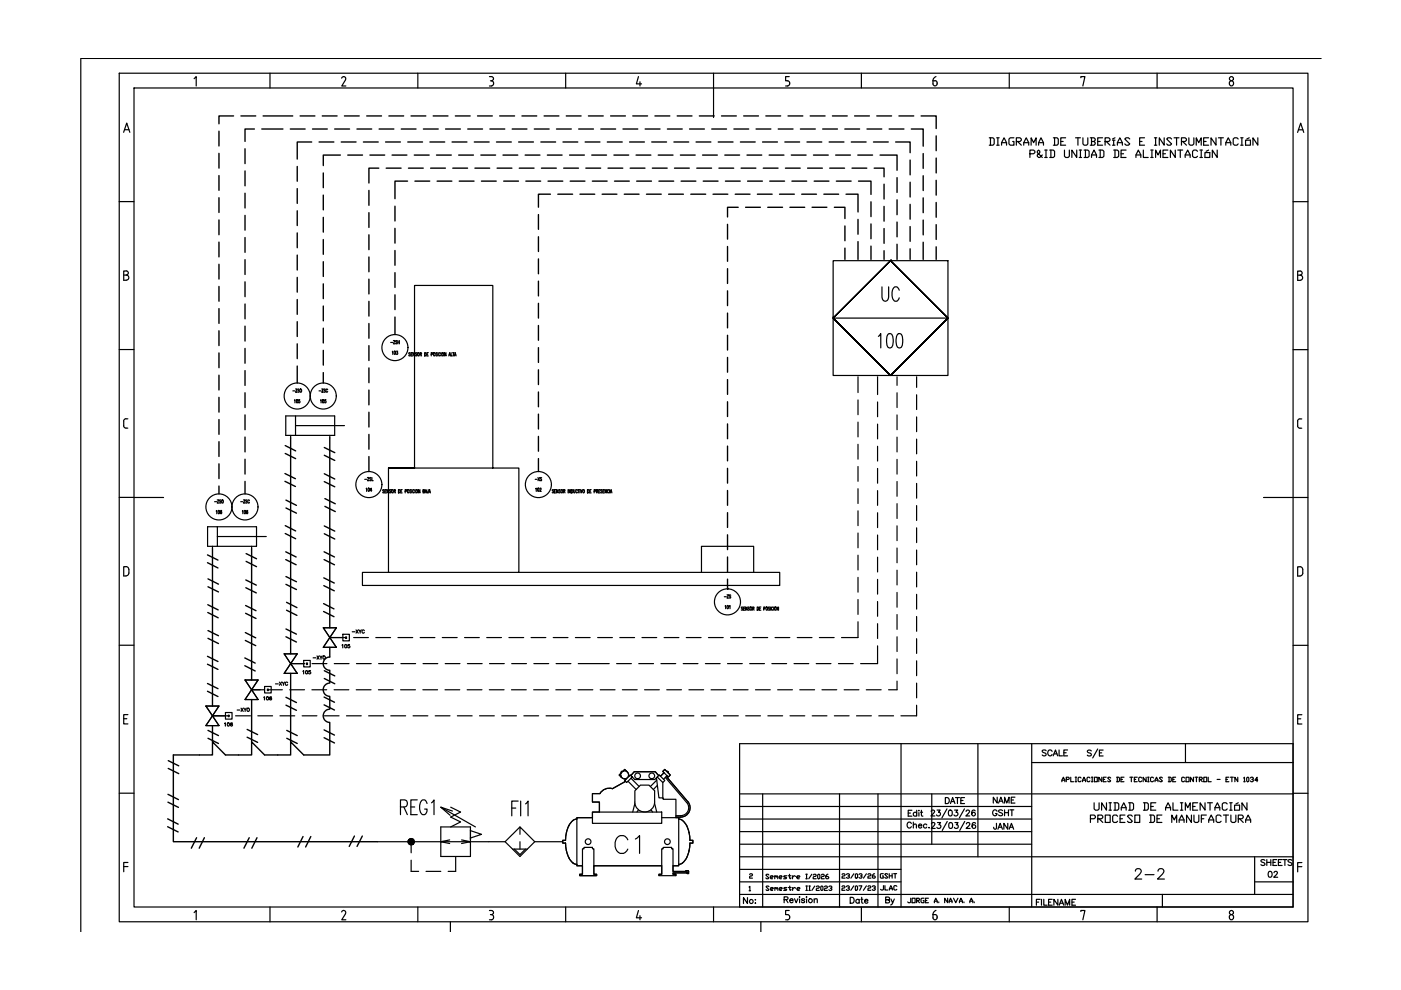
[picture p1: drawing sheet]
<svg xmlns="http://www.w3.org/2000/svg" width="297mm" height="210mm" viewBox="0 0 297 210" stroke-linecap="round" stroke-linejoin="round" font-family="sans-serif">
<defs><g id="words">
<text font-size="7.1" x="129.5" y="182">C1</text>
<g font-size="6.6">
<text x="186.3" y="65.3">UC</text>
<text x="185.2" y="75.1">100</text>
</g>
<text font-size="5.3" x="239.9" y="187.7">2-2</text>
<text font-size="4.9" x="229.7" y="161.9">S/E</text>
<g font-size="4.4">
<text x="209.5" y="174.3">GSHT</text>
<text x="209.9" y="177.1">JANA</text>
<text x="268.1" y="187.3">02</text>
<text x="156.6" y="193">No:</text>
<text x="187" y="193">By</text>
</g>
<g font-size="4">
<text x="199.7" y="171.4">DATE</text>
<text x="209.5" y="171.4">NAME</text>
<text x="179.2" y="192.6">Date</text>
</g>
<g font-size="3.5">
<text x="63.1" y="144.3">105</text>
<text x="158" y="187.3">2</text>
<text x="185.9" y="187.3">GSHT</text>
<text x="185.9" y="189.8">JLAC</text>
</g>
<g font-size="3.1">
<text x="72.3" y="136.5">S</text>
<text x="55.7" y="147.8">S</text>
</g>
</g></defs>
<!-- layer: 0 -->
<g fill="none" stroke="#000" stroke-width=".25">
<path d="M209.7 29.2h.8l.3 .3v1l-.3 .3h-.8M210 29.2v1.6M211.3 29.2h.5M211.3 30.8h.5M211.6 29.2v1.6M212.4 30.8v-.5l.5-1.1 .5 1.1v.5M212.4 30.3h1M215 29.2h-.8l-.3 .3v1l.3 .3h.8v-.8h-.3M215.5 30h.8l.2-.3v-.2l-.2-.3h-.8v1.6M215.8 30l.7 .8M217.1 30.8v-.5l.5-1.1 .5 1.1v.5M217.1 30.3h1"/>
<path d="M218.4 32.6h.7l.3-.3v-.2l-.3-.3h-.7v1.6M218.6 30.8v-1.6l.5 1.1 .6-1.1v1.6M220.2 30.8v-.5l.5-1.1 .5 1.1v.5M220.2 30.3h1M221 32.9l-.5 .5h-.3l-.3-.3v-.2l.6-.6v-.2l-.3-.3-.3 .3v.2l1.1 1.1M221.5 31.8h.5M221.5 33.4h.5M221.8 31.8v1.6M222.6 31.8h.7l.3 .3v1l-.3 .3h-.7M222.8 31.8v1.6M223.3 29.2h.8l.3 .3v1l-.3 .3h-.8M223.6 29.2v1.6"/>
<path d="M224.9 30h.5M225.7 31.8v1.3l.2 .3h.6l.2-.3v-1.3M225.9 29.2h-1v1.6h1M228 29.2h1.1M228.3 31.8v1.6l-1-1.6v1.6M228.5 29.2v1.6M228.8 31.8h.5M228.8 33.4h.5M229.1 31.8v1.6M229.6 29.2v1.3l.3 .3h.5l.2-.3v-1.3M229.9 31.8h.7l.3 .3v1l-.3 .3h-.7M230.1 31.8v1.6"/>
<path d="M231.2 29.2h.8l.2 .3v.2l-.2 .3M231.4 30h.6l.2 .3v.2l-.2 .3h-.8M231.4 33.4v-.5l.6-1.1 .5 1.1v.5M231.4 29.2v1.6M231.4 32.9h1.1M232.7 30h.6M233 31.8h.8l.2 .3v1l-.2 .3h-.8M233.3 31.8v1.6M233.8 29.2h-1.1v1.6h1.1M234.3 30h.8l.2-.3v-.2l-.2-.3h-.8v1.6M234.6 30l.7 .8M235.9 30.8h.5"/>
<path d="M235.9 29.7h.5M236.1 31.8h.8l.3 .3v1l-.3 .3h-.8M236.1 29.7v1.1M236.4 29.2l-.5 .3M236.4 31.8v1.6M236.9 30.8v-.5l.5-1.1 .6 1.1v.5M236.9 30.3h1.1M237.7 32.6h.5M238.7 31.8h-1v1.6h1M239.5 29.5l-.2-.3h-.6l-.2 .3 1 1-.2 .3h-.6l-.2-.3M240.8 33.4v-.5l.5-1.1 .6 1.1v.5M240.8 32.9h1.1"/>
<path d="M241.6 30h.5M242.4 31.8v1.6h1M242.7 29.2h-1.1v1.6h1.1M244 31.8h.5M244 33.4h.5M244.2 31.8v1.6M244.8 29.2h.5M244.8 30.8h.5M245 33.4v-1.6l.5 1.1 .5-1.1v1.6M245 29.2v1.6M246.6 32.6h.5M246.8 29.2v1.6l-1-1.6v1.6"/>
<path d="M247.6 31.8h-1v1.6h1M248.4 29.5l-.3-.3h-.5l-.2 .3 1 1-.3 .3h-.5l-.2-.3M248.9 29.2h1.1M249.2 31.8v1.6l-1.1-1.6v1.6M249.5 29.2v1.6M249.7 31.8h1M250.2 31.8v1.6M250.5 30h.8l.3-.3v-.2l-.3-.3h-.8v1.6M250.7 30l.9 .8M251.3 33.4v-.5l.5-1.1 .5 1.1v.5M251.3 32.9h1M252.1 29.2v1.3l.2 .3h.5l.3-.3v-1.3"/>
<path d="M253.6 30.8v-1.6l.6 1.1 .5-1.1v1.6M253.9 32.1l-.3-.3h-.5l-.3 .3v1l.3 .3h.5l.3-.3M254.4 31.8h.5M254.4 33.4h.5M254.7 31.8v1.6M255.2 30h.5M255.5 32.3h1v1.1h-1zM256.3 29.2h-1.1v1.6h1.1M256.3 31.8l-.6 .3M257.8 29.2v1.6l-1-1.6v1.6M258.1 31.8v1.6l-1.1-1.6v1.6M258.3 29.2h1.1"/>
<path d="M258.9 29.2v1.6M259.9 30.8v-.5l.5-1.1 .5 1.1v.5M259.9 30.3h1M262.5 29.5l-.2-.3h-.6l-.2 .3v1l.2 .3h.6l.2-.3M263 29.2h.6M263 30.8h.6M263.3 29.2v1.6M264.1 29.7h1v1.1h-1zM264.9 29.2l-.6 .3M266.7 29.2v1.6l-1.1-1.6v1.6M82.4 99.2v22.2h27.6v-22.2h-27.6h5.5v-38.7h16.6v38.7M82.4 121.4h-5.6v2.7h88.5v-2.7h-55.3"/>
<path d="M148.7 121.4v-5.6h11.1v5.6M197.4 172l.3-.2 .4 .2-.1 .4-.6 .6h.8M197.5 174.7l.2-.3 .5 .2-.2 .5-.6 .5h.9M198.7 171.8h.6l-.3 .4a.41 .41 0 0 1 .3 .7 .41 .41 0 0 1-.7-.1M198.8 174.4h.6l-.3 .5a.42 .42 0 0 1 .3 .6 .42 .42 0 0 1-.8-.1M200.8 171.5l-1.1 1.9M200.8 174.2l-1 1.9M201.2 171.8h.2a.65 .65 0 0 1 .5 .6 .65 .65 0 0 1-.5 .6 .8 .8 0 0 1-.2-1.2zM201.3 174.5l.2-.1a.64 .64 0 0 1 .5 .6 .64 .64 0 0 1-.5 .6 .82 .82 0 0 1-.2-1.1zM202.4 171.8h.6l-.3 .4a.42 .42 0 0 1 .3 .7 .42 .42 0 0 1-.7-.1M202.5 174.4h.6l-.3 .5a.42 .42 0 0 1 .3 .6 .42 .42 0 0 1-.8-.1M204.5 171.5l-1.1 1.9"/>
<path d="M204.5 174.2l-1 1.9M204.8 172l.3-.2 .5 .2-.2 .4-.6 .6h.8M204.9 174.7l.3-.3 .4 .2-.1 .5-.7 .5h.9M206.7 171.9v-.1a.61 .61 0 0 0-.8 .5 .61 .61 0 0 0 .5 .7 .39 .39 0 0 0 .4-.4 .39 .39 0 0 0-.4-.4 .39 .39 0 0 0-.4 .4M206.8 174.6l-.2-.2a.66 .66 0 0 0-.5 .6 .66 .66 0 0 0 .4 .6 .39 .39 0 0 0 .4-.3 .39 .39 0 0 0-.4-.4 .39 .39 0 0 0-.4 .3M225.1 165.7l.4-.9 .3 .9M225.1 165.4h.7M226.1 165.3h.5l.1-.3-.1-.2h-.5v.9M227 164.8v.9h.6M228 164.8h.3M228 165.7h.3M228.1 164.8v.9"/>
<path d="M229.2 165l-.1-.2h-.4l-.1 .2v.6l.1 .1h.4l.1-.1M229.5 165.7l.3-.9 .4 .9M229.5 165.4h.7M231.1 165l-.2-.2h-.3l-.1 .2v.6l.1 .1h.3l.2-.1M231.2 173.6h.8l.2-.3v-.2l-.2-.3h-.8v1.6M231.4 164.8h.3M231.4 165.7h.3M231.6 164.8v.9M232 170.2v1.3l.2 .3h.6l.2-.3v-1.3M232 164.8h.6v.9h-.6zM232.8 173.6h.8l.2-.3v-.2l-.2-.3h-.8v1.6M233 173.6l.8 .8"/>
<path d="M233.6 164.8v.9l-.6-.9v.9M233.9 165.3h.3M234.3 172.8h1.1v1.6h-1.1zM234.5 164.8h-.6v.9h.6M234.6 170.2v1.6l-1-1.6v1.6M235.1 170.2h.5M235.1 171.8h.5M235.4 170.2v1.6M235.5 165l-.5-.2-.1 .2 .6 .6-.2 .1h-.3l-.1-.1M236.2 170.2h.7l.3 .3v1l-.3 .3h-.7M236.4 170.2v1.6M236.7 164.8h.5l.1 .2v.6l-.1 .1h-.5"/>
<path d="M236.9 164.8v.9M236.9 173.1l-.2-.3h-.5l-.3 .3v1l.3 .3h.5l.2-.3M237.5 173.6h.5M237.7 165.3h.3M237.7 171.8v-.6l.6-1 .5 1v.6M237.7 171.2h1.1M238.3 164.8h-.6v.9h.6M238.5 172.8h-1v1.6h1M239.3 170.2h.8l.2 .3v1l-.2 .3h-.8M239.6 164.8h.6M239.6 170.2v1.6M239.9 164.8v.9"/>
<path d="M240.1 173.1l-.3-.3h-.5l-.3 .3 1.1 1-.3 .3h-.5l-.3-.3M240.5 165.3h.3M240.6 172.8h1v1.6h-1zM241.1 164.8h-.6v.9h.6M242.1 165l-.2-.2h-.3l-.2 .2v.6l.2 .1 .5-.1M242.4 170.2h.8l.3 .3v1l-.3 .3h-.8M242.7 170.2v1.6M243 164.8v.9l-.6-.9v.9M243.3 164.8h.3M243.3 165.7h.3M243.5 164.8v.9M243.7 172.8h.8l.3 .3v1l-.3 .3h-.8"/>
<path d="M244 171h.5M244 172.8v1.6M244.6 165l-.2-.2-.5 .2v.6l.2 .1h.3l.2-.1M244.9 165.7l.3-.9 .3 .9M244.9 165.4h.6M245.1 170.2h-1.1v1.6h1.1M245.3 173.6h.5M246.3 172.8h-1v1.6h1M246.5 165l-.2-.2-.5 .2 .7 .6-.2 .1-.5-.1M247.1 171.8v-.6l.6-1 .5 1v.6M247.1 171.2h1.1M247.7 164.8h.5l.1 .2v.6l-.1 .1h-.5"/>
<path d="M247.9 164.8v.9M248.4 174.4v-1.6l.6 1 .5-1v1.6M248.7 165.3h.2M248.7 170.2v1.6h1.1M249.3 164.8h-.6v.9h.6M250 174.4v-.6l.5-1 .5 1v.6M250 173.8h1M250.3 170.2h.5M250.3 171.8h.5M250.5 170.2v1.6M251.1 165l-.1-.2h-.3l-.2 .2v.6l.2 .1h.3l.1-.1M251.3 171.8v-1.6l.5 1 .6-1v1.6"/>
<path d="M251.5 164.8h.6v.9h-.6zM252.6 172.8v1.6l-1-1.6v1.6M252.9 171h.5M253 164.8v.9l-.6-.9v.9M253.1 172.8v1.3l.3 .3h.5l.3-.3v-1.3M253.4 164.8h.6M253.7 164.8v.9M253.9 170.2h-1v1.6h1M254.3 165.3h.4l.2-.3-.2-.2h-.4v.9M254.5 165.3l.4 .4M254.7 173.6h.5M255.2 164.8h.6v.9h-.6z"/>
<path d="M255.5 170.2v1.6l-1-1.6v1.6M255.8 172.8h-1.1v1.6M256 170.2h1.1M256.2 164.8v.9h.6M256.3 174.4v-.6l.5-1 .5 1v.6M256.3 173.8h1M256.5 170.2v1.6M257.6 171.8v-.6l.5-1 .5 1v.6M257.6 171.2h1M258 165.3h.7M258.9 173.1l-.3-.3h-.5l-.3 .3v1l.3 .3h.5l.3-.3M259.4 172.8h1.1"/>
<path d="M259.9 165.3h.4M259.9 172.8v1.6M260.2 170.5l-.3-.3h-.5l-.2 .3v1l.2 .3h.5l.3-.3M260.5 164.8h-.6v.9h.6M260.7 170.2h.5M260.7 171.8h.5M260.9 164.8h.6M261 172.8v1.3l.2 .3h.6l.2-.3v-1.3M261 170.2v1.6M261.2 164.8v.9M261.8 170.7h1v1.1h-1zM262.4 164.8v.9l-.6-.9v.9"/>
<path d="M262.5 173.6h.8l.3-.3v-.2l-.3-.3h-.8v1.6M262.5 170.2l-.5 .3M262.8 173.6l.8 .8M263.7 165l.1-.2v.9M263.7 165.7h.3M264.1 174.4v-.6l.5-1 .6 1v.6M264.1 173.8h1.1M264.3 165l.2-.2 .3 .2v.6l-.2 .1-.3-.1zM264.4 170.2v1.6l-1.1-1.6v1.6M265.1 165l.5-.2 .1 .3-.3 .2M265.6 165.3l.1 .1-.1 .3-.5-.1M266.7 165.4h-.6l.4-.6v.9"/>
<path d="M163 185.5l-.1-.1-.5 .1 .6 .6-.1 .2-.5-.2M163 188l-.1-.1-.5 .1 .6 .6-.1 .2-.5-.2M163.3 186h.5l.2-.2-.2-.1-.5 .1 .2 .5h.3M163.4 188.5h.4l.2-.2-.2-.1-.4 .1v.3l.4 .2M164.3 185.8l.1-.1 .2 .3M164.3 185.7v.6M164.3 188.3l.2-.1 .1 .3M164.3 188.2v.6M164.6 185.8l.1-.1 .2 .1v.5M164.6 188.3l.2-.1 .1 .1v.5M165.2 186h.5l.1-.2-.1-.1-.5 .1 .2 .5h.3M165.2 188.5h.5l.2-.2-.2-.1-.5 .1v.3l.5 .2"/>
<path d="M166.8 185.7l-.7 .1 .7 .3-.2 .2h-.5M166.8 188.2l-.6 .1 .5 .2 .1 .1-.1 .2h-.5M167.1 185.7h.6M167.1 188.2h.6M167.4 185.4v.7l.2 .2 .1-.2M167.4 187.9v.7l.2 .2 .1-.2M168 185.7v.6M168 188.2v.6M168.7 185.8l-.4-.1-.3 .3M168.7 188.3l-.3-.1-.4 .3M169 186h.4l.2-.2-.2-.1-.4 .1 .1 .5h.3M169 188.5h.5l.1-.2-.1-.1-.5 .1v.3l.5 .2"/>
<path d="M170.8 185.4h.4M170.8 186.3h.4M170.9 187.9h.3M170.9 188.8h.3M171 185.4v.9M171 187.9v.9M171.5 187.9h.3M171.5 188.8h.3M171.6 187.9v.9M172.1 185.4l-.6 .9M172.4 185.5l.2-.1h.3l.1 .1-.1 .3-.5 .2v.3h.6M172.7 187.9l-.6 .9"/>
<path d="M173.1 188l.1-.1 .5 .1-.2 .3-.4 .2v.3h.6M173.5 185.4l.3 .1v.6l-.1 .2-.3-.2v-.6zM174 188l.2-.1 .3 .1v.6l-.2 .2-.3-.2zM174.1 185.5l.2-.1h.3l.2 .1-.2 .3h-.3l-.2 .2v.3h.7M174.8 188l.1-.1 .5 .1-.1 .3h-.4l-.1 .2v.3h.6M175.5 185.4l-.4 .3v.4l.4 .2 .2-.3-.2-.2h-.4M175.7 188l.2-.1 .5 .1v.2l-.3 .1M176.2 188.3l.2 .2-.2 .3-.5-.2M178.5 188l.2-.2h.3l.1 .2-.1 .3-.5 .2v.3h.6M178.5 185.4l.2-.1 .5 .1-.2 .3h-.3l-.2 .2v.3h.7M179.5 188l.1-.2h.3l.2 .3-.3 .2M179.5 185.4l.4-.1 .2 .3-.3 .1"/>
<path d="M179.9 185.7l.2 .2-.2 .3-.4-.2M181 187.8l-.6 1M181 185.3l-.6 .9M181.3 185.4l.2-.1 .3 .1v.6l-.1 .2-.4-.2zM181.5 187.8l.3 .2v.6l-.1 .2-.4-.2v-.6zM182.1 187.8h.6l-.4 1M182.1 185.4l.5-.1 .2 .3-.4 .1M182.6 185.7l.2 .2-.2 .3-.5-.2M183.7 187.8l-.6 1M183.7 185.3l-.6 .9M184 188l.2-.2h.3l.1 .2-.1 .3h-.3l-.2 .2v.3h.6M184 185.4l.2-.1 .4 .1-.1 .3-.5 .2v.3h.6"/>
<path d="M193.1 190.4v.8l-.2 .2h-.3l-.1-.2M193.4 190.4h.6v1h-.6zM194.3 190.9h.5l.2-.3-.2-.2h-.5v1M194.5 190.9l.5 .5M195.9 190.4h-.5l-.1 .2v.6l.1 .2h.5v-.5h-.2M196.2 190.9h.3M196.8 190.4h-.6v1h.6M198.1 191.4l.3-1 .3 1M198.1 191.1h.6M199 191.2v.2M200.9 190.4v1l-.6-1v1M201.2 191.4l.3-1 .4 1"/>
<path d="M201.2 191.1h.7M202.2 190.4l.4 1 .5-1M203.4 191.4l.3-1 .4 1M203.4 191.1h.7M204.4 191.2v.2M205.6 191.4l.3-1 .4 1M205.6 191.1h.7M206.6 191.2v.2"/>
</g>
<!-- layer: SYMS -->
<g fill="none" stroke="#000" stroke-width=".25">
<path d="M176.6 55.3h24.4v24.3h-24.4zM188.8 55.3l12.2 12.1-12.2 12.2-12.2-12.2 12.2-12.1 12.2 12.1-12.2 12.2-12.2-12.2 12.2-12.1-12.2 12.1 12.2 12.2 12.2-12.2zM176.6 67.4h24.4M60.6 88.2h10.4v4.1h-10.4zM61.6 92.3v.5M62.7 90.2h10.3M62.7 88.2v4.1M69.9 92.3v.5M44 111.7h10.4v4.1h-10.4zM45 115.8v.5M46.1 113.8h10.4M46.1 111.7v4.1"/>
<path d="M53.3 115.8v.5M60.2 138.6h2.8l-1.4 2.1zM60.2 138.6h2.8l-2.8 4.2h2.8zM68.5 133.1h2.8l-1.4 2.1zM68.5 133.1h2.8l-2.8 4.2h2.8zM69.9 135.2l1.4 2.1h-2.8zM69.9 135.2h2.8M43.7 149.7h2.7l-1.4 2.1zM43.7 149.7h2.7l-2.7 4.1h2.7zM45 151.8l1.4 2h-2.7zM45 151.8h2.8M47.8 151.1h1.4v1.4h-1.4z"/>
<path d="M52 144.2h2.7l-1.4 2zM52 144.2h2.7l-2.7 4.1h2.7zM53.3 146.2l1.4 2.1h-2.7zM53.3 146.2h2.8M61.6 140.7l1.4 2.1h-2.8zM61.6 140.7h2.8M64.4 140h1.4v1.4h-1.4zM93.5 175.3h6.2v6.3h-6.2zM93.5 171.1l7.3 4.2M95.3 178.1l-1.8 .4 1.8 .3M95.6 171.1l2 1.1-2 1 2 1.1-2 1M95.9 172l-2.4-.9 1.9 1.8"/>
<path d="M97.9 178.1l1.8 .4-1.8 .3M99.7 176.1l2.4 .8-2.4 .8M103.7 178.5h-16.5v2.3M110.2 175.3l-3.1 3.2 3.1 3.1 3.2-3.1-3.2-3.2v1.6M110.2 178.5v1.5M119.9 178.8a5.5 5.5 0 0 0 1.8 4.3l.6 .2v.3h1.2v1.8h-.6v.3h3.6v-.3h-.6v-1.8h14.4v1.8h-.6v.3h3.6v-.3h-.6v-.3h2.8l.2-.2v.3h.3v-.4M123.5 180h.3v-.3h1.8v.3h.3v5.4h.6v.3h-3.6v-.3h.6zM125.6 172.2h14.7v2.4h-14.7zM125.6 173.4h-3.3v10.2h1.2M127.2 168.3h-1.6v1.8h1.5v2.1h-1.5v1.2h-3.3v.3a3.1 3.1 0 0 0-2.2 2.8l-.2 1.7h-.6v.6h.6M127.2 168.3h-1.6v1.8h1.5v2.1M129.8 167.2a2.34 2.34 0 0 0-2.6 1.1"/>
<path d="M131.7 163.9l-.4 .4 .4 .4M131.7 164.7h.1M131.7 164.7a.84 .84 0 0 0 .9 .4M132 163.6l-.1-.1-.2 .2 .1 .1M132 163.6l.4-.5 .5 .5M132.6 165.1l.1 .1-.3 .3 .2 .2-2.8 1.5 2.8-1.5M132.6 165.1l.1 .1M132.9 163.6a.84 .84 0 0 1 .4 .9M132.9 163.6l-.5-.5-.4 .5-.1-.1-.6 .8 .4 .4M133.1 165.6l1.8 1.8M133.3 164.5l.1 .1 .2-.3 .2 .2 .7-.9h4.4l.7 .9 .2-.2 .2 .3 .8-.8-.3-.2 .4-.5 .8 .6-.1 .1 .5 .5-.4 .4-.3-.2-.1 .1 4.5 5.4-4.5-5.4M133.3 164.5l.1 .1"/>
<path d="M133.8 164.5l.7-.9h4.4l.7 .9M133.8 165l1.7 1.8M134.1 164.7l-1.2 1.2-.5-.4 1.2-1.2 1 1h4.2l1-1 1.2 1.2-.5 .4-1.2-1.2M134.6 170a2.11 2.11 0 0 0 2.1 2.2 2.11 2.11 0 0 0 2.1-2.2v-2.3l-1.2-1.2h-1.8l-1.2 1.2v2.4M134.6 170.4l-.5 1.8M135.3 171.7l-.2 .5M138.1 171.7l.3 .5M138.8 170.4l.4 1.8M139.2 164.9l.5 4.3h.9v.3h2.7v3.9M139.2 165.4l-1.3 1.4M139.4 166.5l-.9 .9M140.3 173.4h3.6v10.2h-1.2"/>
<path d="M140.5 163.6l.4-.5 1.2 1.2-.4 .4zM140.5 165.9v3.3M140.8 163.8l-.8 .8M141.1 164.8l4.5 5.4M141.4 163.6l.1-.1 .2 .2-.1 .1M141.4 164.5l-.7 .7M143.3 173.2h1M144.3 173.2h-1v.2h.6v.3a3.1 3.1 0 0 1 2.2 2.8l.2 1.7h.6v.6h-.6M145.6 170.2a1.68 1.68 0 0 1 .3 1.8 1.68 1.68 0 0 1-1.6 .9h-1M145.8 170a1.98 1.98 0 0 1 .3 2.1 1.98 1.98 0 0 1-1.8 1.1M146.3 178.8a5.5 5.5 0 0 1-1.8 4.3l-.6 .2v.3h-1.2v1.2h2.7M87.2 182.4v2.3h1.6"/>
<path d="M90.3 184.7h3.2M96.6 181.6v3.1h-1.6M108.7 180h3.1M109.1 180l1.1 1.2 1.2-1.2M125.9 183.6h14.4M145.4 184.8l.3-.2 .3 .2M145.4 184.8h-2.7v-4.8h-.3v-.3h-1.8v.3h-.3v5.4h-.6v.3M146 184.8v.4h-.3v-.3l-.2 .2h-2.8v.3h.6v.3"/>
<circle cx="83.7" cy="73.7" r="2.76"/>
<circle cx="63" cy="84" r="2.76"/>
<circle cx="68.5" cy="84" r="2.76"/>
<circle cx="46.4" cy="107.5" r="2.76"/>
<circle cx="51.9" cy="107.5" r="2.76"/>
<circle cx="78.2" cy="102.7" r="2.76"/>
<circle cx="114.1" cy="102.7" r="2.76"/>
<circle cx="154.2" cy="127.6" r="2.76"/>
<circle cx="124.7" cy="178.5" r=".6"/>
<circle cx="132.4" cy="164.3" r=".84"/>
<circle cx="135.2" cy="164.5" r=".6"/>
<circle cx="138.2" cy="164.5" r=".6"/>
<circle cx="141.5" cy="178.5" r=".6"/>
</g>
<!-- layer: MISC -->
<g fill="none" stroke="#000" stroke-width=".25">
<path d="M188.8 55.2h.1M188.9 55.3h.1M188.9 55.2h.1M189 55.2h.1M189 55.3h.1M176.7 67.3h.1M176.7 67.3v.1M176.7 67.4h.1M176.7 67.3l.1 .1M176.8 67.4h.1M176.8 67.3v.1M154.3 124.8h.1"/>
<path d="M48.6 151.7h-.2l.2 .2h-.2"/>
</g>
<!-- layer: TAGS -->
<g fill="none" stroke="#000" stroke-width=".25">
<path d="M82.8 72.6h.5M83.2 74.6l.1-.1v.6M83.4 72.2h.3l-.3 .7h.3M83.6 74.5a.31 .31 0 0 1 .3 .3 .31 .31 0 0 1-.3 .3zM84.1 74.5h.2l-.1 .2h.1a.21 .21 0 0 1 0 .3 .21 .21 0 0 1-.3 .1v-.1M84.2 72.3h-.3l.3 .5h-.3M84.4 72.2v.7M84.4 72.5h.3M84.7 72.2v.7M62.1 82.9h.4M62.4 84.9l.1-.2v.7M62.7 82.5h.3l-.3 .7h.3"/>
<path d="M62.9 84.8a.32 .32 0 0 1 .2 .3 .32 .32 0 0 1-.2 .3zM63.4 82.6a.17 .17 0 0 0-.2-.1 .17 .17 0 0 0 0 .2l.2 .1a.18 .18 0 0 1 0 .3 .18 .18 0 0 1-.3 0M63.5 84.7h-.2v.3a.21 .21 0 0 1 .3 .2 .21 .21 0 0 1-.3 .2v-.1M63.7 82.5a.34 .34 0 0 1 .3 .3 .34 .34 0 0 1-.3 .3l-.1-.4zM67.6 82.9h.4M68 84.9l.1-.2v.7M68.2 82.5h.3l-.3 .7h.3M68.4 84.8a.32 .32 0 0 1 .3 .3 .32 .32 0 0 1-.3 .3zM69 82.6a.17 .17 0 0 0-.3-.1 .17 .17 0 0 0 0 .2l.2 .1a.18 .18 0 0 1 0 .3 .18 .18 0 0 1-.2 0M69.1 84.7h-.2v.3a.19 .19 0 0 1 .2 0 .19 .19 0 0 1 0 .3 .19 .19 0 0 1-.3 0M69.5 82.6l-.2-.1a.34 .34 0 0 0-.2 .3 .34 .34 0 0 0 .3 .3l.1-.1M45.5 106.4h.4"/>
<path d="M45.8 108.4l.2-.2v.7M46.1 106h.3l-.3 .7h.3M46.3 108.3a.32 .32 0 0 1 .3 .3 .32 .32 0 0 1-.3 .3zM46.8 106.1h-.3l.3 .5h-.3M47 108.3a.33 .33 0 0 0-.3 .3 .33 .33 0 0 0 .3 .3v-.4l-.3 .2M47.1 106a.34 .34 0 0 1 .3 .3 .34 .34 0 0 1-.3 .3zM51 106.4h.4M51.4 108.4l.1-.2v.7M51.6 106h.3l-.3 .7h.3M51.8 108.3a.32 .32 0 0 1 .3 .3 .32 .32 0 0 1-.3 .3zM52.4 106.1h-.3l.3 .5h-.3M52.5 108.3a.33 .33 0 0 0-.3 .3 .33 .33 0 0 0 .3 .3v-.4l-.3 .2"/>
<path d="M52.9 106.1l-.1-.1a.34 .34 0 0 0-.3 .3 .34 .34 0 0 0 .3 .3l.1-.1M77.3 101.6h.4M77.6 103.6l.1-.1v.7M77.9 101.2h.3l-.3 .7h.3M78.1 103.5a.32 .32 0 0 1 .2 .3 .32 .32 0 0 1-.2 .3zM78.7 101.3h-.3l.3 .4-.1 .2-.2-.1M78.8 104h-.3l.2-.5v.7M78.9 101.2v.7h.2M113.5 101.6h.4M113.6 103.6l.1-.1v.7M114 103.5a.32 .32 0 0 1 .3 .3 .32 .32 0 0 1-.3 .3zM114.1 101.2l.3 .7"/>
<path d="M114.4 101.2l-.3 .7M114.5 103.7v-.2l.2 .1-.3 .6h.4M114.8 101.3a.17 .17 0 0 0-.2 0 .17 .17 0 0 0 0 .2l.2 .3h-.3M66.4 139.5h.6M67.2 139.1l.5 .7M67.7 139.1l-.5 .7M67.8 139.1l.3 .3v.4M68.3 139.1l-.2 .3M75.5 133.5l.5 .7M76 133.5l-.5 .7M76.1 133.5l.3 .4v.3M76.6 133.5l-.2 .4"/>
<path d="M77.2 133.7a.28 .28 0 0 0-.3-.1 .28 .28 0 0 0-.1 .4 .25 .25 0 0 0 .2 .2 .25 .25 0 0 0 .2-.1M153.6 126.5h.4M153.7 128.5l.1-.1v.7M154.1 126.1h.4l-.4 .7h.4M154.2 128.4a.32 .32 0 0 1 .3 .3 .32 .32 0 0 1-.3 .3zM154.7 128.5l.1-.1v.7M154.9 126.2a.17 .17 0 0 0-.2-.1 .17 .17 0 0 0 0 .3l.2 .3h-.3M50.3 150.5h.6M51.1 150.1l.5 .7M51.6 150.1l-.5 .7M51.7 150.1l.3 .4v.3M52.2 150.1l-.2 .4"/>
<path d="M59.2 144.6l.5 .7M59.7 144.6l-.5 .7M59.8 144.6l.3 .3v.4M60.4 144.6l-.3 .3M61 144.8a.27 .27 0 0 0-.3-.2 .27 .27 0 0 0-.2 .3v.1a.27 .27 0 0 0 .2 .3 .27 .27 0 0 0 .3-.2M84.9 171.1h.9a.79 .79 0 0 0 .6-.8 .79 .79 0 0 0-.6-.7h-.9v3.1M85.6 171.1l.8 1.6M87.1 171.1h.8M88.5 169.6h-1.4v3.1h1.4M90.5 170.4a.72 .72 0 0 0-.3-.7 .72 .72 0 0 0-.8 0 2.26 2.26 0 0 0 .2 3 .86 .86 0 0 0 .9-1.2h-.5M91.5 170.2l.5-.6v3.1M108.5 171.3h.9"/>
<path d="M109.9 169.8h-1.4v3.2M110.4 169.8v3.2M111.4 170.4l.6-.6v3.2"/>
<circle cx="68.7" cy="139.4" r=".32"/>
<circle cx="52.6" cy="150.5" r=".32"/>
</g>
<!-- layer: DESC -->
<g fill="none" stroke="#000" stroke-width=".25">
<path d="M87 74.9h-.3l.2 .2a.18 .18 0 0 1 0 .3 .18 .18 0 0 1-.2 0M87.2 75.1h.1M87.4 74.8h-.2v.7h.2M87.9 74.8v.7l-.3-.7v.7M88.4 74.9a.17 .17 0 0 0-.3-.1 .17 .17 0 0 0 0 .2l.2 .1a.18 .18 0 0 1 0 .3 .18 .18 0 0 1-.2 0M88.6 74.8h.1a.33 .33 0 0 1 .2 .3 .33 .33 0 0 1-.3 .3zM89.1 75.1h.2l.1-.3h-.3v.7M89.2 75.1l.2 .4M90 74.8a.35 .35 0 0 1 .4 .3 .35 .35 0 0 1-.4 .4zM90.5 75.1h.2M90.8 74.8h-.3v.7h.3M91.4 75.1h.3v-.3h-.3v.7"/>
<path d="M92 74.8a.33 .33 0 0 1 .3 .3 .33 .33 0 0 1-.3 .3zM92.7 74.9h-.3l.2 .2a.18 .18 0 0 1 .1 .3 .18 .18 0 0 1-.3 0M92.9 74.8v.7M93.4 74.9l-.1-.1a.33 .33 0 0 0-.3 .3 .33 .33 0 0 0 .3 .3l.1-.1M93.5 74.8v.7M93.8 74.8a.33 .33 0 0 1 .3 .3 .33 .33 0 0 1-.3 .3zM94.6 74.8v.7l-.4-.7v.7M95.2 75.5l.1-.7 .2 .7M95.2 75.2h.3M95.6 74.8v.7h.3M96 74.8h.3M96.1 74.8v.7"/>
<path d="M96.3 75.5l.2-.7 .2 .7M96.4 75.2h.2M81.5 103.9a.17 .17 0 0 0-.3-.1 .17 .17 0 0 0 0 .3l.3 .3h-.4M81.6 104.1h.2M81.9 103.8h-.3v.7h.3M82.4 103.8v.7l-.4-.7v.7M82.9 103.9l-.3-.1v.2l.3 .4h-.4M83.1 103.8a.34 .34 0 0 1 .3 .4 .34 .34 0 0 1-.3 .3zM83.5 104.1h.3v-.3h-.3v.7M83.7 104.1l.1 .4M84.5 103.8a.35 .35 0 0 1 .3 .4 .35 .35 0 0 1-.3 .3zM85 104.1h.2"/>
<path d="M85.3 103.8h-.3v.7h.3M85.9 104.2l.3-.1v-.3h-.3v.7M86.5 103.8a.34 .34 0 0 1 .2 .4 .34 .34 0 0 1-.2 .3zM87.2 103.9a.17 .17 0 0 0-.3-.1 .17 .17 0 0 0 .1 .3l.2 .3h-.3M87.3 103.8v.7M87.8 104a.18 .18 0 0 0-.2-.2 .18 .18 0 0 0-.1 .3l.1 .4 .2-.2M88 103.8v.7M88.3 103.8a.34 .34 0 0 1 .3 .4 .34 .34 0 0 1-.3 .3zM89 103.8v.7l-.3-.7v.7M89.7 104.1h.3v-.3h-.3v.7h.3l-.1-.4M90.1 104.5l.2-.7 .2 .7M90.2 104.3h.2"/>
<path d="M90.8 103.8l-.1 .7-.1-.2M90.9 104.5l.2-.7 .2 .7M91 104.3h.2M117.4 103.9a.17 .17 0 0 0-.3-.1 .17 .17 0 0 0 .1 .3l.2 .3h-.3M117.5 104.1h.2M117.9 103.8h-.4v.7h.4M118.3 103.8v.7l-.3-.7v.7M118.8 103.9l-.3-.1v.2l.3 .4h-.3M119 103.8h.1a.34 .34 0 0 1 .2 .4 .34 .34 0 0 1-.3 .3zM119.5 104.1h.2v-.3h-.2v.7M119.6 104.1l.2 .4M120.4 103.8v.7"/>
<path d="M120.9 103.8v.7l-.3-.7v.7M121.1 103.8a.35 .35 0 0 1 .4 .4 .35 .35 0 0 1-.4 .3zM121.6 103.8l.2 .7 .1-.1v-.6M122.4 104a.18 .18 0 0 0-.2-.2 .18 .18 0 0 0-.1 .3l.1 .4 .2-.2M122.5 103.8h.4M122.7 103.8v.7M123 103.8v.7M123.1 103.8l.2 .7 .2-.7M123.6 103.8h.1a.34 .34 0 0 1 .2 .4 .34 .34 0 0 1-.3 .3zM124.6 103.8a.35 .35 0 0 1 .3 .4 .35 .35 0 0 1-.3 .3zM125 104.1h.2M125.3 103.8h-.3v.7h.3"/>
<path d="M126 104.2l.3-.1-.1-.3h-.2v.7M126.5 104.1h.2v-.3h-.2v.7M126.6 104.1l.2 .4M126.9 104.1h.2M127.2 103.8h-.3v.7h.3M127.7 103.9a.17 .17 0 0 0-.3-.1 .17 .17 0 0 0 0 .3l.3 .3h-.4M127.8 104.1h.2M128.1 103.8h-.3v.7h.3M128.6 103.8v.7l-.3-.7v.7M129.1 104a.18 .18 0 0 0-.2-.2 .18 .18 0 0 0-.1 .3l.1 .4 .2-.2M129.3 103.8v.7M129.4 104.5l.2-.7 .1 .7"/>
<path d="M129.4 104.3h.3M157.5 128.8a.17 .17 0 0 0-.3-.1 .17 .17 0 0 0 .1 .3l.2 .3h-.3M157.7 129h.1M158 128.7h-.3v.7h.3M158.4 128.7v.7l-.3-.7v.7M158.9 128.8a.17 .17 0 0 0-.3-.1 .17 .17 0 0 0 .1 .3l.2 .3h-.3M159.1 128.7h.1a.34 .34 0 0 1 .2 .3 .34 .34 0 0 1-.3 .4zM159.6 129h.2v-.3h-.2v.7M159.7 129l.2 .4M160.5 128.7a.34 .34 0 0 1 .4 .3 .34 .34 0 0 1-.4 .4zM161 129h.2M161.3 128.7h-.3v.7h.3"/>
<path d="M161.9 129.1l.3-.1v-.3h-.3v.7M162.5 128.7a.34 .34 0 0 1 .3 .3 .34 .34 0 0 1-.3 .4zM163.2 128.8h-.3l.3 .4v.2l-.3-.1M163.4 128.7v.7M163.9 128.8l-.1-.1a.3 .3 0 0 0-.3 .3 .3 .3 0 0 0 .4 .3v-.1M164 128.7v.7M164.3 128.7a.34 .34 0 0 1 .3 .3 .34 .34 0 0 1-.3 .4zM165.1 128.7v.7l-.4-.7v.7M47.6 153.4l.2-.1v.7M49.3 153.4l-.1-.1a.31 .31 0 0 0-.4 .3 .31 .31 0 0 0 .5 .2 .21 .21 0 0 0-.1-.3 .21 .21 0 0 0-.3 .2"/>
<circle cx="48.4" cy="153.6" r=".31"/>
</g>
<!-- layer: ELECTRONICO -->
<g fill="none" stroke="#000" stroke-width=".3">
<path d="M46.4 27.8v3.2M46.4 32.5v3.2M46.4 37.2v3.2M49.5 24.6h-3.1v1.7M51.1 24.6h3.1M52 31.5v3.2M52 36.2v3.2M53.9 27.4h-1.9v2.6M55.5 27.4h4.5M55.8 24.6h6.3M61.6 27.4h3.1M63 35.3v3.1"/>
<path d="M63 40v3.1M63.6 24.6h3.2M66.1 30.1h-3.1v3.6M66.3 27.4h3.1M67.7 30.1h3.1M68.3 24.6h3.2M68.5 36.7v3.1M71 27.4h3.1M72.2 32.9h-3.7v2.2M72.4 30.1h3.1M73 24.6h3.2M73.7 32.9h3.2"/>
<path d="M75.7 27.4h3.1M77.1 30.1h3.1M77.8 24.6h3.1M78.4 32.9h3.2M80.3 35.7h-2.1v3.1M80.4 27.4h3.1M81.8 30.1h3.1M81.9 35.7h3.1M82.5 24.6h3.1M83.1 32.9h3.2M85.1 27.4h3.1M86.4 38.4h-2.7v3.7"/>
<path d="M86.5 30.1h3.1M86.6 35.7h3.1M87.2 24.6h3.1M87.8 32.9h3.2M88 38.4h3.1M89.8 27.4h3.1M91.2 30.1h3.1M91.3 35.7h3.1M91.8 24.6h3.2M92.5 32.9h3.2M92.7 38.4h3.1M94.5 27.4h3.1"/>
<path d="M95.8 30.1h3.2M96 35.7h3.1M96.5 24.6h3.2M97.2 32.9h3.2M97.4 38.4h3.1M99.2 27.4h3.1M100.6 30.1h3.1M100.7 35.7h3.1M101.2 24.6h3.2M101.9 32.9h3.2M102.1 38.4h3.1M103.9 27.4h3.1"/>
<path d="M105.3 30.1h3.1M105.4 35.7h3.1M105.9 24.6h3.2M106.6 32.9h3.2M106.8 38.4h3.1M108.6 27.4h3.1M110 30.1h3.1M110.1 35.7h3.1M110.7 24.6h3.1M111.3 32.9h3.2M111.5 38.4h3.1M113.3 27.4h3.1"/>
<path d="M114.7 30.1h3.1M114.8 35.7h3.1M115.4 24.6h3.1M116 32.9h3.2M116.2 38.4h3.1M118 27.4h3.1M119.4 30.1h3.1M119.5 35.7h3.1M120.1 24.6h3.1M120.8 32.9h3.1M120.9 38.4h3.1M122.7 27.4h3.1"/>
<path d="M124.1 30.1h3.1M124.2 35.7h3.1M124.8 24.6h3.1M125.5 32.9h3.1M125.6 38.4h3.1M127.4 27.4h3.1M128.8 30.1h3.1M128.9 35.7h3.1M129.5 24.6h3.1M130.2 32.9h3.1M130.3 38.4h3.1M132.1 27.4h3.1"/>
<path d="M133.5 30.1h3.1M133.6 35.7h3.1M134.2 24.6h3.1M134.9 32.9h3.1M135 38.4h3.1M136.8 27.4h3.1M138.2 30.1h3.1M138.3 35.7h3.1M138.9 24.6h3.1M139.6 32.9h3.1M139.7 38.4h3.1M141.5 27.4h3.1"/>
<path d="M142.9 30.1h3.1M143 35.7h3.1M143.6 24.6h3.1M144.3 32.9h3.1M144.4 38.4h3.1M146.2 27.4h3.1M147.6 30.1h3.1M147.7 35.7h3.2M148.3 24.6h3.1M149 32.9h3.1M149.1 38.4h3.1M150.9 27.4h3.1"/>
<path d="M152.3 30.1h3.1M152.4 35.7h3.2M153 24.6h3.1M153.7 32.9h3.1M153.8 38.4h3.1M155.6 27.4h3.1M157 30.1h3.1M157.1 35.7h3.2M157.7 24.6h3.1M158.4 32.9h3.1M158.5 38.4h3.1M160.3 27.4h3.1"/>
<path d="M161.7 30.1h3.1M161.8 35.7h3.2M162.4 24.6h3.1M163.1 32.9h3.1M163.2 38.4h3.1M165 27.4h3.1M166.4 30.1h3.1M166.5 35.7h3.2M167.1 24.6h3.1M167.8 32.9h3.1M167.9 38.4h3.1M169.7 27.4h3.2"/>
<path d="M171.1 30.1h3.1M171.2 35.7h3.2M171.8 24.6h3.1M172.5 32.9h3.1M172.6 38.4h3.2M174.4 27.4h3.2M175.8 30.1h3.1M175.9 35.7h3.2M176.5 24.6h3.1M177.2 32.9h3.1M177.3 38.4h3.2M179.1 27.4h3.2"/>
<path d="M180.5 30.1h3.1M180.6 35.7h3.2M181.2 24.6h3.1M181.9 32.9h3.1M182 38.4h2.7v2.8M183.8 27.4h3.2M185.2 30.1h3.1M185.3 35.7h2.1v1.8M185.9 24.6h3.1M186.6 32.9h3.6v3.2M187.4 39.1v3.1M188.5 27.4h3.2"/>
<path d="M189.9 30.1h3.1v2.3M190.2 37.7v3.1M190.6 24.6h3.1M193 33.9v3.2M193 38.6v3.2M193.2 27.4h2.5v3.6M195.3 24.6h3.2v2.6M195.7 32.6v3.1M195.7 37.3v3.1M198.5 28.8v3.1M198.5 33.5v3.2M198.5 38.2v3.2"/>
<path d="M46.4 41.9v3.1M46.4 46.6v3.2M46.4 51.3v3.2M46.4 56v3.2M52 41v3.1M52 45.7v3.1M52 50.4v3.1M52 55.1v3.1M52 59.8v3.1M63 44.7v3.1M63 49.4v3.1M63 54.1v3.1"/>
<path d="M63 58.8v3.1M68.5 41.4v3.1M68.5 46.1v3.1M68.5 50.8v3.1M68.5 55.5v3.1M78.2 40.4v3.1M78.2 45.1v3.1M78.2 49.8v3.1M78.2 54.5v3.1M78.2 59.2v3.1M83.7 43.7v3.1M83.7 48.4v3.1"/>
<path d="M83.7 53.1v3.1M83.7 57.8v3.1M114.2 45.5v3.1M114.2 50.2v3.1M114.2 54.9v3.1M114.2 59.6v3.1M116.7 41.2h-2.5v2.7M118.3 41.2h3.1M123 41.2h3.1M127.7 41.2h3.1M132.4 41.2h3.1M137.1 41.2h3.1"/>
<path d="M141.8 41.2h3.1M146.5 41.2h3.1M151.2 41.2h3.1M154.2 47.6v3.1M154.2 52.3v3.1M154.2 57v3.1M155.9 41.2h3.1M156.5 43.9h-2.3v2.1M158.1 43.9h3.1M160.6 41.2h3.1M162.8 43.9h3.1M165.3 41.2h3.1"/>
<path d="M167.5 43.9h3.1M170 41.2h3.1M172.2 43.9h3.1M174.7 41.2h3.1M176.9 43.9h2.2v2.4M179.1 47.9v3.1M179.1 52.6v2.4M179.4 41.2h2.5v3.7M181.9 46.5v3.2M181.9 51.2v3.8M184.7 42.8v3.1M184.7 47.5v3.1"/>
<path d="M184.7 52.2v2.8M187.4 43.8v3.1M187.4 48.5v3.1M187.4 53.2v1.8M190.2 42.4v3.1M190.2 47.1v3.1M190.2 51.8v3.2M193 43.3v3.2M193 48v3.2M193 52.8v2.2M195.7 42v3.1M195.7 46.7v3.1"/>
<path d="M195.7 51.4v3.6M198.5 42.9v3.2M198.5 47.6v3.2M198.5 52.3v2.7M46.4 60.7v3.2M46.4 65.4v3.2M46.4 70.1v3.2M46.4 74.8v3.2M46.4 79.6v3.1M52 64.5v3.1M52 69.2v3.1M52 73.9v3.1"/>
<path d="M52 78.6v3.1M63 63.5v3.1M63 68.2v3.1M63 72.9v3.1M63 77.6v3.6M68.5 60.2v3.1M68.5 64.9v3.1M68.5 69.6v3.1M68.5 74.3v3.1M68.5 79v2.2M78.2 63.9v3.1M78.2 68.6v3.1"/>
<path d="M78.2 73.3v3.1M78.2 78v3.1M83.7 62.5v3.1M83.7 67.2v3.7M114.2 64.3v3.1M114.2 69v3.1M114.2 73.7v3.1M114.2 78.4v3.1M154.2 61.7v3.1M154.2 66.4v3.1M154.2 71.1v3.1M154.2 75.8v3.1"/>
<path d="M46.4 84.3v3.1M46.4 88.9v3.2M46.4 93.6v3.2M46.4 98.3v3.2M52 83.3v3.1M52 88v3.1M52 92.7v3.1M52 97.4v3.1M78.2 82.7v3.1M78.2 87.4v3.1M78.2 92.1v3.1M78.2 96.8v3.2"/>
<path d="M114.2 83.1v3.1M114.2 87.8v3.2M114.2 92.5v3.2M114.2 97.2v2.8M154.2 80.5v3.1M154.2 85.2v3.1M154.2 89.9v3.1M154.2 94.6v3.1M154.2 99.3v3.1M46.4 103v1.7M52 102.1v2.6M154.2 104v3.1"/>
<path d="M154.2 108.7v3.1M154.2 113.4v3.1M154.2 118.1v3.1M154.2 122.8v2.1"/>
</g>
<!-- layer: SALIDAS -->
<g fill="none" stroke="#000" stroke-width=".25">
<path d="M181.9 79.9v3.3M186.1 79.9v3.8M190.2 79.9v1.8M194.3 79.9v2.2M181.9 84.8v3.1M181.9 89.5v3.1M181.9 94.2v3.2M181.9 98.9v3.2M186.1 85.2v3.2M186.1 89.9v3.2M186.1 94.6v3.2M186.1 99.3v3.2"/>
<path d="M190.2 83.3v3.1M190.2 88v3.1M190.2 92.7v3.1M190.2 97.4v3.1M194.3 83.7v3.1M194.3 88.4v3.1M194.3 93.1v3.1M194.3 97.8v3.1M181.9 103.6v3.2M181.9 108.3v3.1M181.9 113v3.1M181.9 117.7v3.1"/>
<path d="M186.1 104v3.2M186.1 108.7v3.2M186.1 113.4v3.2M186.1 118.1v3.2M190.2 102.1v3.1M190.2 106.8v3.1M190.2 111.5v3.1M190.2 116.2v3.1M194.3 102.5v3.1M194.3 107.2v3.1M194.3 111.9v3.1M194.3 116.6v3.1"/>
<path d="M69.9 135.2h3.5M75 135.2h3.1M79.7 135.2h3.1M84.4 135.2h3.1M89.1 135.2h3.1M93.8 135.2h3.1M98.5 135.2h3.1M103.2 135.2h3.1M107.9 135.2h3.1M112.6 135.2h3.1M117.3 135.2h3.1M122 135.2h3.1"/>
<path d="M126.7 135.2h3.1M131.4 135.2h3.1M136.1 135.2h3.1M140.8 135.2h3.1M145.5 135.2h3.1M150.2 135.2h3.1M154.9 135.2h3.1M159.6 135.2h3.2M164.3 135.2h3.2M169 135.2h3.2M173.7 135.2h3.2M181.9 122.4v3.1"/>
<path d="M181.9 127.1v3.2M181.9 131.8v3.4h-3.5M186.1 122.8v3.2M186.1 127.5v3.2M186.1 132.2v3.2M186.1 136.9v3.8h-3.6M190.2 120.9v3.1M190.2 125.6v3.1M190.2 130.3v3.1M190.2 135v3.1M190.2 139.7v3.1M194.3 121.3v3.1"/>
<path d="M194.3 126v3.1M194.3 130.7v3.1M194.3 135.4v3.1M45 151.8h3.4M49.9 151.8h3.2M53.3 146.2h1.9M54.7 151.8h3.1M56.7 146.2h3.2M59.4 151.8h3.1M61.4 146.2h3.2M61.6 140.7h3M64.1 151.8h3.1"/>
<path d="M66.1 146.2h3.2M66.2 140.7h3.1M68.8 151.8h3.1M70.8 146.2h3.2M70.9 140.7h3.1M73.5 151.8h3.1M75.5 146.2h3.2M75.6 140.7h3.1M78.2 151.8h3.1M80.2 146.2h3.2M80.3 140.7h3.1M82.9 151.8h3.1"/>
<path d="M84.9 146.2h3.2M85 140.7h3.1M87.6 151.8h3.1M89.6 146.2h3.2M89.7 140.7h3.1M92.3 151.8h3.1M94.3 146.2h3.2M94.4 140.7h3.1M97 151.8h3.1M99 146.2h3.2M99.1 140.7h3.1M101.7 151.8h3.1"/>
<path d="M103.7 146.2h3.2M103.8 140.7h3.1M106.4 151.8h3.1M108.4 146.2h3.2M108.5 140.7h3.1M111.1 151.8h3.1M113.1 146.2h3.2M113.2 140.7h3.1M115.8 151.8h3.1M117.8 146.2h3.2M117.9 140.7h3.1M120.5 151.8h3.1"/>
<path d="M122.6 146.2h3.1M122.6 140.7h6.6M125.2 151.8h3.1M127.3 146.2h3.1M129.9 151.8h3.1M130.7 140.7h3.2M132 146.2h3.1M134.6 151.8h3.1M135.4 140.7h3.2M136.7 146.2h3.1M139.3 151.8h3.1M140.1 140.7h3.2"/>
<path d="M141.4 146.2h3.1M144 151.8h3.1M144.9 140.7h3.1M146.1 146.2h3.1M148.7 151.8h3.1M149.5 140.7h3.2M150.8 146.2h3.1M153.4 151.8h3.1M154.2 140.7h3.2M155.5 146.2h3.1M158.1 151.8h3.1M158.9 140.7h3.2"/>
<path d="M160.2 146.2h3.1M162.8 151.8h3.1M163.6 140.7h3.2M164.9 146.2h3.1M167.5 151.8h3.1M168.3 140.7h3.2M169.6 146.2h3.1M172.2 151.8h3.1M173 140.7h3.2M174.3 146.2h3.1M176.9 151.8h3.1M177.8 140.7h3.1"/>
<path d="M179 146.2h3.1M181.6 151.8h3.1M183.7 146.2h3.1M186.3 151.8h3.1M190.2 144.4v1.8h-1.8M194.3 140.1v3.2M194.3 144.8v3.2M194.3 149.5v2.3h-3.3"/>
</g>
<!-- layer: NEUMATICO -->
<g fill="none" stroke="#000" stroke-width=".3">
<path d="M60.5 94.5l2.2 1.1M60.5 96.1l2.2 1.1M61.6 92.8v45.8M68.8 94.9l2.2 1.1M68.8 96.5l2.2 1.1M69.9 92.8v40.3M44 117.7l2.2 1.1M44 119.3l2.2 1.1M45 116.3v33.4M52.2 117.4l2.2 1.1M52.2 119l2.2 1.1M53.3 116.3v27.9"/>
<path d="M60.4 100.4l2.2 1.1M60.4 102.1l2.2 1.1M60.5 111.4l2.2 1.2M60.5 113.1l2.2 1.1M60.6 117l2.2 1.1M60.6 118.6l2.2 1.1M60.6 106l2.3 1.2M60.6 107.7l2.3 1.1M68.7 117l2.2 1.1M68.7 118.6l2.2 1.1M68.8 100.4l2.2 1.2M68.8 102.1l2.2 1.1"/>
<path d="M68.8 111.5l2.2 1.1M68.8 113.2l2.2 1.1M68.9 105.7l2.2 1.1M68.9 107.4l2.2 1.1M44 139.2l2.2 1.1M44.1 128.2l2.2 1.1M44.1 129.9l2.2 1.1M44.1 122.7l2.2 1.2M44.1 124.4l2.2 1.1M44.1 133.7l2.2 1.1M44.1 135.3l2.2 1.1M51.9 139.5l2.2 1.1"/>
<path d="M52 134.1l2.2 1.1M52 135.8l2.2 1.1M52.1 128.4l2.2 1.1M52.1 130l2.2 1.1M52.1 123l2.2 1.1M52.1 124.6l2.2 1.1M60.6 122.2l2.3 1.1M60.6 123.9l2.3 1.1M60.6 133.4l2.3 1.1M60.6 135l2.3 1.1M60.8 127.7l2.2 1.1M60.8 129.4l2.2 1.1"/>
<path d="M68.6 128l2.2 1.1M68.6 129.7l2.2 1.1M68.7 122.5l2.2 1.1M68.7 124.2l2.2 1.1M69.9 137.3v2a1.41 1.41 0 0 0-1.4 1.4 1.41 1.41 0 0 0 1.4 1.4v2.7a1.41 1.41 0 0 0-1.4 1.4 1.41 1.41 0 0 0 1.4 1.4v2.8a1.41 1.41 0 0 0-1.4 1.4 1.41 1.41 0 0 0 1.4 1.4v6.9h-5.5l-2.8-2.8v2.8h-5.5l-2.8-2.8v2.8h-5.5l-2.8-2.8v2.8h-8.2v18.4h43.2M44 140.8l2.2 1.1M44 144.9l2.2 1.1M44 146.6l2.2 1.1M44.1 154.9l2.2 1.1M44.1 156.5l2.2 1.1M45 153.8v3.5M51.9 141.1l2.2 1.2"/>
<path d="M52.4 154.7l2.2 1.1M52.4 156.3l2.2 1.1M53.3 148.3v9M60.6 147.8l2.3 1.2M60.6 149.5l2.3 1.1M60.8 154.9l2.2 1.1M60.8 156.5l2.2 1.1M61.6 142.8v14.5M68.7 154.8l2.2 1.1M68.7 156.4l2.2 1.1M68.7 147.8l2.2 1.1M68.7 149.4l2.2 1.1"/>
<path d="M68.8 142.2l2.2 1.1M68.8 143.9l2.2 1.1M35.5 173.6l2.3 1.1M35.5 175.3l2.3 1.1M35.6 168.4l2.2 1.1M35.6 170.1l2.2 1.1M35.7 161.3l2.2 1.1M35.7 162.9l2.2 1.1M41.7 177.6l-1.1 2.2M43.3 177.6l-1.1 2.2M52.8 177.6l-1.1 2.2M54.5 177.6l-1.1 2.2"/>
<path d="M64.2 177.4l-1.1 2.2M65.9 177.4l-1.1 2.2M75.1 177.3l-1.1 2.2M76.8 177.3l-1.1 2.2"/>
</g>
<!-- layer: 07 -->
<path d="M25.3 15.5h252v179.9h-252zM151.3 18.7v6.2M28.4 105.5h6.3M267.9 105.5h6.3M156.8 157.7h117.4v34.6h-117.4zM191 157.7v34.6M218.7 157.7v34.6M156.8 168.3h117.4M191 181.7h83.2M266 181.7v7.9" fill="none" stroke="#000" stroke-width=".25"/>
<!-- layer: 035 -->
<g fill="none" stroke="#000" stroke-width=".25">
<path d="M28.4 18.7h245.8v173.6h-245.8zM41.2 16.7l.4-.5v2M57.2 15.5v3.2M72.4 16.6a.44 .44 0 0 1 .6-.3 .44 .44 0 0 1 .2 .6l-.7 1.3h.8M88.6 15.5v3.2M103.8 16.2h.4a.43 .43 0 0 1 .4 .5 .43 .43 0 0 1-.4 .4M104 17.1h.2M104.2 17.1l.4 .2v.3M104.6 17.8l-.2 .4h-.6M104.7 17.6v.2M119.9 15.5v3.2M135.4 16.2l-.5 1.6h1.1"/>
<path d="M135.7 17.3v.9M151.3 15.5v3.2M167.3 16.2h-.7v.9l.6 .1 .2 .4M167.4 17.8l-.2 .4h-.6M167.4 17.6v.2M182.6 15.5v3.2M197.8 17.1h.6l.3 .5M197.8 17.1v.7M197.8 17.8a.43 .43 0 0 0 .4 .4 .43 .43 0 0 0 .5-.4M198.5 16.2a1.01 1.01 0 0 0-.7 .9M198.7 17.6v.2M214 15.5v3.2"/>
<path d="M229.2 16.5v-.3h.8l-.4 2M245.3 15.5v3.2M260.7 17.6a.43 .43 0 0 1 .4-.5 .43 .43 0 0 1 .4 .5M260.7 17.8a.43 .43 0 0 0 .4 .4 .43 .43 0 0 0 .4-.4M260.7 17.6v.2M261.5 17.6v.2M280.1 12.4h-263v185.2M26.2 28.1l.7-2 .6 2M26.4 27.5h.9M275.1 28.1l.7-2 .6 2M275.3 27.5h.9M25.3 42.7h3.1"/>
<path d="M26.2 57.5h.6a.42 .42 0 0 1 .4 .4 .42 .42 0 0 1-.4 .4 .55 .55 0 0 1 .5 .6 .55 .55 0 0 1-.5 .5h-.6zM26.2 58.3h.6M274.2 42.8h3.1M275.1 58.3h.6M275.6 58.3a.54 .54 0 0 1 .6 .6 .54 .54 0 0 1-.6 .5M275.6 57.5a.43 .43 0 0 1 .5 .4 .43 .43 0 0 1-.5 .4M275.7 57.5h-.6v1.9h.6M25.3 74.1h3.1M274.2 74.1h3.1M26.2 89.3l.1 1.2 .2 .2 .6 .1M27.1 88.8h-.6l-.3 .5M275.1 90.3l.3 .4 .6 .1"/>
<path d="M275.1 89.3v1M275.6 88.8l-.2 .1-.3 .4M275.6 88.8h.4M25.3 105.5h3.1M274.2 105.5h3.1M25.3 136.8h3.1M26.7 120.1a.6 .6 0 0 1 .6 .6M26.7 120.1h-.5v2h.5M27.3 121.5a.6 .6 0 0 1-.6 .6M27.3 120.7v.8M274.2 136.8h3.1M275.1 120.2l.5-.1a.6 .6 0 0 1 .6 .7v.7a.6 .6 0 0 1-.6 .6h-.5z"/>
<path d="M26.2 152.4h.7M27.1 151.5h-.9v2h.9M207.3 157.7v24M251.3 157.7v4M275.1 152.4h.7M276 151.5h-.9v2h.9M25.3 168.2h3.1M156.8 171h61.9M156.8 173.7h61.9M156.8 176.3h61.9M156.8 179h61.9M161.7 168.3v24"/>
<path d="M178 168.3v24M186.1 168.3v24M197.6 168.3v10.7M218.7 161.7h55.5M274.2 168.2h3.1M26.2 183.7h.9M27.1 182.9h-.9v1.9M41.2 193.5l.4-.5v2M57.2 192.3v3.1M72.4 193.4a.44 .44 0 0 1 .6-.3 .44 .44 0 0 1 .2 .6l-.7 1.3h.8M88.6 192.3v3.1M95.5 195.4v2.2"/>
<path d="M103.8 193h.4a.43 .43 0 0 1 .4 .5 .43 .43 0 0 1-.4 .4M104 193.9h.2M104.2 193.9a.56 .56 0 0 1 .4 .6 .56 .56 0 0 1-.4 .5h-.4M119.9 192.3v3.1M135.4 193l-.5 1.6h1.1M135.7 194.1v.9M151.3 192.3v3.1M156.8 187h34.2M156.8 189.6h117.4M156.8 184.3h34.2M156.8 181.7h34.2M161.3 195.4v2.2"/>
<path d="M167.3 193h-.7v.9l.6 .1 .2 .3M167.4 194.6l-.2 .4h-.6M167.4 194.4v.2M182.6 192.3v3.1M197.8 193.9v.7a.43 .43 0 0 0 .4 .4 .43 .43 0 0 0 .5-.4M197.8 193.9h.5M198.2 193.9l.4 .1 .1 .4M198.5 193a1.01 1.01 0 0 0-.7 .9M198.7 194.4v.2M214 192.3v3.1M229.2 193.3v-.3h.8l-.4 2M245.3 192.3v3.1"/>
<path d="M246.5 189.6v2.7M260.7 194.1a.48 .48 0 0 1 .7 0 .48 .48 0 0 1 0 .7 .48 .48 0 0 1-.7 0zM266 187h8.2M275.1 183.8h.9M276 182.9h-.9v2"/>
<circle cx="261.1" cy="16.7" r=".43"/>
<circle cx="261.1" cy="193.5" r=".43"/>
</g>
<!-- layer: 025 -->
<g fill="none" stroke="#000" stroke-width=".25">
<path d="M221.8 159.2l-.3-.2-.5 .2 .1 .3 .6 .3v.4l-.4 .1-.3-.2M223.1 159.3a.47 .47 0 0 0-.6-.3 .47 .47 0 0 0-.3 .5v.3a.47 .47 0 0 0 .3 .5 .47 .47 0 0 0 .6-.3M223.5 159.8h.6M224.5 159v1.3h.8M225.6 159.6h.4M226.3 159h-.7v1.3h.7M192.6 172.4h.4M193.2 174.6a.46 .46 0 0 0-.5-.3 .46 .46 0 0 0-.4 .5v.3a.46 .46 0 0 0 .4 .5 .46 .46 0 0 0 .5-.3M193.3 171.8h-.7v1.2h.7M193.6 175l.3-.3 .3 .1 .1 .8M193.6 174.3v1.3M194.4 172.4a.4 .4 0 0 0-.6-.1 .4 .4 0 0 0 0 .6 .4 .4 0 0 0 .6 0"/>
<path d="M194.4 171.8v1.2M194.7 175.1h.7a.4 .4 0 0 0-.5-.3 .4 .4 0 0 0-.2 .6 .4 .4 0 0 0 .6 .1l.1-.1M194.8 171.9h.1zM194.8 172.3v.7M195.2 172.2h.4M195.4 171.8v1v.2h.3M196.5 174.9a.39 .39 0 0 0-.6 0 .39 .39 0 0 0 0 .5 .39 .39 0 0 0 .6 0M196.9 175.5h.1zM223.3 160.3l.5-1.3 .4 1.3M166.3 190.7h.6l.1-.4-.7-.2v1.3M166.7 190.7l.4 .7M167.4 190.9h.8a.41 .41 0 0 0-.5-.3 .41 .41 0 0 0-.3 .4 .41 .41 0 0 0 .3 .4l.5-.2"/>
<path d="M168.5 190.5l.3 .9 .4-.9M169.5 190.2h.1zM169.5 190.6v.8M170.6 190.7l-.2-.2-.5 .2 .6 .3v.3l-.3 .1-.3-.2M170.9 190.2h.2zM171 190.6v.8M172.6 190.8l.3-.3 .3 .1 .1 .8M172.6 190.5v.9M219.7 191.3h.5M220.5 190.7h-.8v1.2M220.8 190.7v1.2M221.3 190.7v1.2h.7"/>
<path d="M222.3 191.3h.5M223.1 190.7h-.8v1.2h.8M224.3 190.7v1.2l-.9-1.2v1.2M224.6 191.9l.5-1.2 .4 1.2M224.8 191.5h.6M225.8 191.9v-1.2l.5 1.2 .5-1.2v1.2M227.3 191.3h.4M228 190.7h-.7v1.2h.7M268.2 182.4l-.3-.1-.6 .1 .2 .3 .7 .4v.2l-.3 .2-.6-.2M268.6 182.3v1.2M269.4 182.3v1.2M270.7 182.3h-.8v1.2"/>
<path d="M271.8 182.3h-.8v1.2M272 182.3h.8M272.4 182.3v1.2M273.9 182.4l-.3-.1-.5 .1 .1 .3 .7 .4v.2l-.3 .2-.5-.2"/>
<circle cx="171.8" cy="191" r=".41"/>
</g>
<!-- layer: SYMS -->
<g fill="#000" stroke="#000" stroke-width=".21">
<path d="M86.5 178.3l.7 .2h-.7zM86.6 178.1l-.1 .2 .7 .2zM86.6 178.1l.2-.2 .4 .6z"/>
<path d="M86.5 178.7l.7-.2-.6 .4zM86.5 178.5v.2l.7-.2z"/>
<path d="M86.8 177.9l.2-.1 .2 .7zM87 177.8l.2 .7v-.7zM87.2 177.8h.2l-.2 .7z"/>
<path d="M87.2 178.5v.6h-.2zM87.2 178.5l-.4 .5 .2 .1zM86.6 178.9l.6-.4-.4 .5z"/>
<path d="M87.4 177.8l.2 .1-.4 .6zM87.6 177.9l-.4 .6 .5-.4zM87.2 178.5l.5-.4 .1 .2z"/>
<path d="M87.2 178.5l.5 .4-.1 .1zM87.2 178.5l.2 .6 .2-.1zM87.2 178.5l.2 .6h-.2z"/>
<path d="M87.2 178.5l.6-.2v.2zM87.2 178.5l.6 .2v-.2zM87.2 178.5l.6 .2-.1 .2z"/>
</g>
<path d="M80 178.5h6.9M103.7 178.5h3.4M113.4 178.5h5.9" fill="none" stroke="#000" stroke-width=".25"/>
<use href="#words"/>
</svg>
